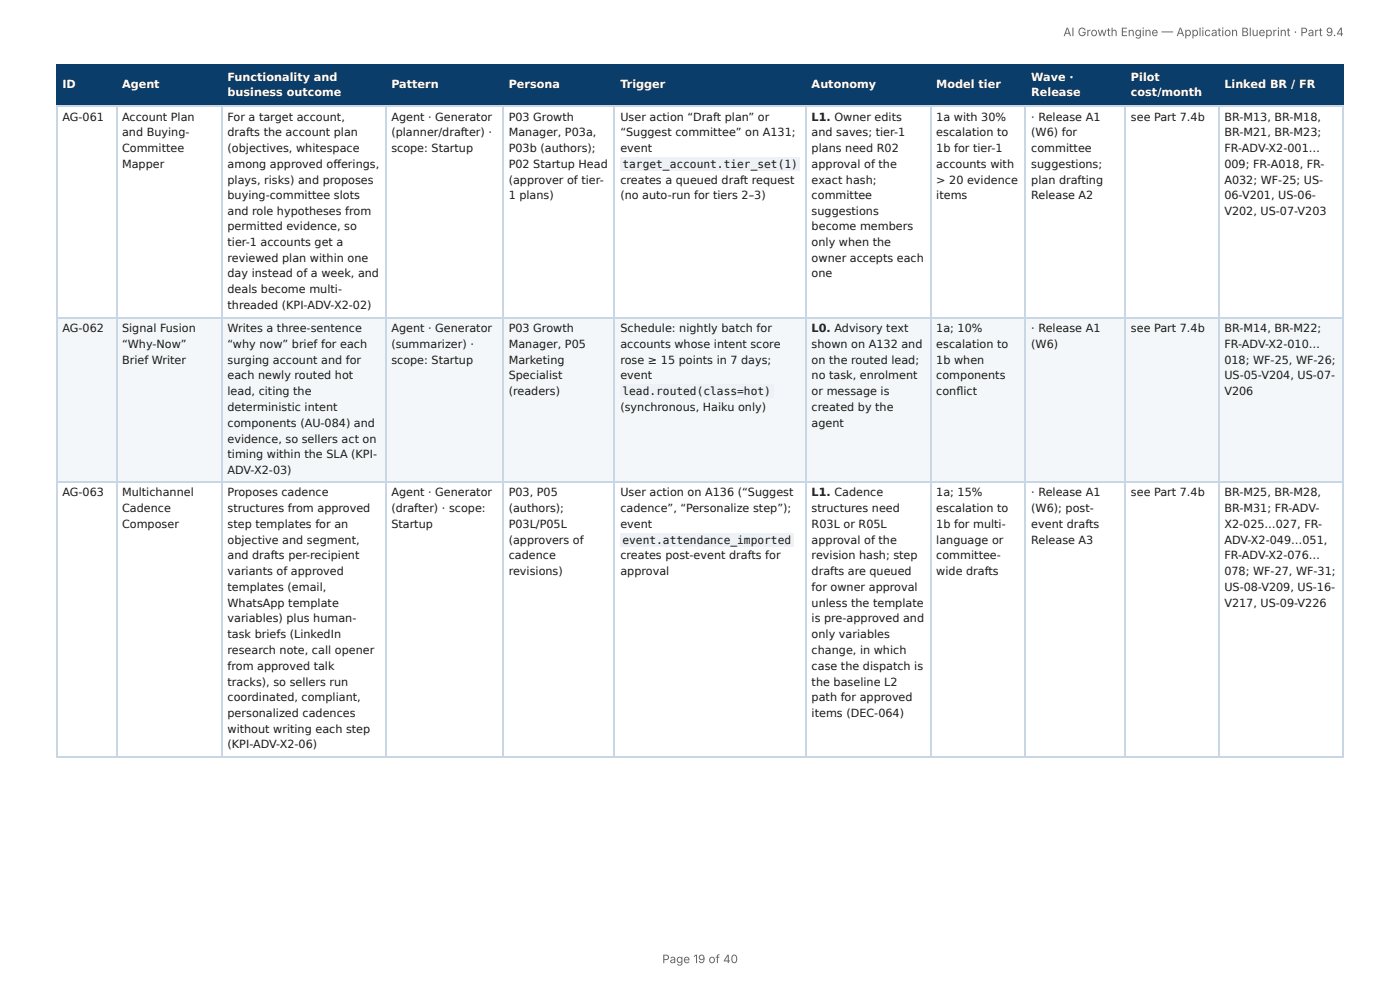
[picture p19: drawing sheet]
<svg xmlns="http://www.w3.org/2000/svg" width="297mm" height="210mm" viewBox="0 0 297 210" stroke-linecap="round" stroke-linejoin="round" font-family="sans-serif">
<defs><g id="words">
<g font-size="2.5" fill="#666">
<text x="225.8" y="7.7">AI Growth Engine — Application Blueprint · Part 9.4</text>
<text x="140.7" y="204.5">Page 19 of 40</text>
</g>
<g font-size="2.4" fill="#fff">
<text x="48.3" y="17.1">Functionality and</text>
<text x="219" y="17.1">Wave ·</text>
<text x="240.2" y="17.1">Pilot</text>
<text x="13.2" y="18.7">ID</text>
<text x="25.9" y="18.7">Agent</text>
<text x="48.3" y="20.5">business outcome</text>
<text x="83.1" y="18.7">Pattern</text>
<text x="108" y="18.7">Persona</text>
<text x="131.8" y="18.7">Trigger</text>
<text x="172.4" y="18.7">Autonomy</text>
<text x="198.9" y="18.7">Model tier</text>
<text x="219" y="20.5">Release</text>
<text x="240.2" y="20.5">cost/month</text>
<text x="260" y="18.7">Linked BR / FR</text>
</g>
<g font-size="2.4" fill="#1a1a1a">
<text x="13.2" y="25.6">AG-061</text>
<text x="25.9" y="25.6">Account Plan</text>
<text x="25.9" y="29">and Buying-</text>
<text x="48.3" y="25.6">For a target account,</text>
<text x="48.3" y="29">drafts the account plan</text>
<text x="83.1" y="25.6">Agent · Generator</text>
<text x="83.1" y="29">(planner/drafter) ·</text>
<text x="108" y="25.6">P03 Growth</text>
<text x="108" y="29">Manager, P03a,</text>
<text x="131.8" y="25.6">User action “Draft plan” or</text>
<text x="131.8" y="29">“Suggest committee” on A131;</text>
<text x="172.4" y="25.6">L1. Owner edits</text>
<text x="172.4" y="29">and saves; tier-1</text>
<text x="198.9" y="25.6">1a with 30%</text>
<text x="198.9" y="29">escalation to</text>
<text x="219" y="25.6">· Release A1</text>
<text x="219" y="29">(W6) for</text>
<text x="240.2" y="25.6">see Part 7.4b</text>
<text x="260" y="25.6">BR-M13, BR-M18,</text>
<text x="260" y="29">BR-M21, BR-M23;</text>
<text x="25.9" y="32.3">Committee</text>
<text x="25.9" y="35.7">Mapper</text>
<text x="48.3" y="32.3">(objectives, whitespace</text>
<text x="48.3" y="35.7">among approved off erings,</text>
<text x="83.1" y="32.3">scope: Startup</text>
<text x="108" y="32.3">P03b (authors);</text>
<text x="108" y="35.7">P02 Startup Head</text>
<text x="131.8" y="32.3">event</text>
<text x="132.2" y="35.7">target_account.tier_set(1)</text>
<text x="172.4" y="32.3">plans need R02</text>
<text x="172.4" y="35.7">approval of the</text>
<text x="198.9" y="32.3">1b for tier-1</text>
<text x="198.9" y="35.7">accounts with</text>
<text x="219" y="32.3">committee</text>
<text x="219" y="35.7">suggestions;</text>
<text x="260" y="32.3">FR-ADV-X2-001…</text>
<text x="260" y="35.7">009; FR-A018, FR-</text>
<text x="48.3" y="39">plays, risks) and proposes</text>
<text x="108" y="39">(approver of tier-</text>
<text x="131.8" y="39">creates a queued draft request</text>
<text x="172.4" y="39">exact hash;</text>
<text x="198.9" y="39">&gt; 20 evidence</text>
<text x="219" y="39">plan drafting</text>
<text x="260" y="39">A032; WF-25; US-</text>
<text x="48.3" y="42.4">buying-committee slots</text>
<text x="48.3" y="45.7">and role hypotheses from</text>
<text x="108" y="42.4">1 plans)</text>
<text x="131.8" y="42.4">(no auto-run for tiers 2–3)</text>
<text x="172.4" y="42.4">committee</text>
<text x="172.4" y="45.7">suggestions</text>
<text x="198.9" y="42.4">items</text>
<text x="219" y="42.4">Release A2</text>
<text x="260" y="42.4">06-V201, US-06-</text>
<text x="260" y="45.7">V202, US-07-V203</text>
<text x="48.3" y="48.8">permitted evidence, so</text>
<text x="48.3" y="52.2">tier-1 accounts get a</text>
<text x="172.4" y="48.8">become members</text>
<text x="172.4" y="52.2">only when the</text>
<text x="48.3" y="55.5">reviewed plan within one</text>
<text x="48.3" y="58.9">day instead of a week, and</text>
<text x="172.4" y="55.5">owner accepts each</text>
<text x="172.4" y="58.9">one</text>
<text x="48.3" y="62.2">deals become multi-</text>
<text x="48.3" y="65.6">threaded (KPI-ADV-X2-02)</text>
<text x="13.2" y="70.5">AG-062</text>
<text x="25.9" y="70.5">Signal Fusion</text>
<text x="48.3" y="70.5">Writes a three-sentence</text>
<text x="83.1" y="70.5">Agent · Generator</text>
<text x="108" y="70.5">P03 Growth</text>
<text x="131.8" y="70.5">Schedule: nightly batch for</text>
<text x="172.4" y="70.5">L0. Advisory text</text>
<text x="198.9" y="70.5">1a; 10%</text>
<text x="219" y="70.5">· Release A1</text>
<text x="240.2" y="70.5">see Part 7.4b</text>
<text x="260" y="70.5">BR-M14, BR-M22;</text>
<text x="25.9" y="73.9">“Why-Now”</text>
<text x="25.9" y="77.2">Brief Writer</text>
<text x="48.3" y="73.9">“why now” brief for each</text>
<text x="48.3" y="77.2">surging account and for</text>
<text x="83.1" y="73.9">(summarizer) ·</text>
<text x="83.1" y="77.2">scope: Startup</text>
<text x="108" y="73.9">Manager, P05</text>
<text x="108" y="77.2">Marketing</text>
<text x="131.8" y="73.9">accounts whose intent score</text>
<text x="131.8" y="77.2">rose ≥ 15 points in 7 days;</text>
<text x="172.4" y="73.9">shown on A132 and</text>
<text x="172.4" y="77.2">on the routed lead;</text>
<text x="198.9" y="73.9">escalation to</text>
<text x="198.9" y="77.2">1b when</text>
<text x="219" y="73.9">(W6)</text>
<text x="260" y="73.9">FR-ADV-X2-010…</text>
<text x="260" y="77.2">018; WF-25, WF-26;</text>
<text x="48.3" y="80.6">each newly routed hot</text>
<text x="48.3" y="83.9">lead, citing the</text>
<text x="108" y="80.6">Specialist</text>
<text x="108" y="83.9">(readers)</text>
<text x="131.8" y="80.6">event</text>
<text x="132.2" y="83.9">lead.routed(class=hot)</text>
<text x="172.4" y="80.6">no task, enrolment</text>
<text x="172.4" y="83.9">or message is</text>
<text x="198.9" y="80.6">components</text>
<text x="198.9" y="83.9">confl ict</text>
<text x="260" y="80.6">US-05-V204, US-07-</text>
<text x="260" y="83.9">V206</text>
<text x="48.3" y="87.3">deterministic intent</text>
<text x="131.8" y="87.3">(synchronous, Haiku only)</text>
<text x="172.4" y="87.3">created by the</text>
<text x="48.3" y="90.6">components (AU-084) and</text>
<text x="48.3" y="94">evidence, so sellers act on</text>
<text x="172.4" y="90.6">agent</text>
<text x="48.3" y="97.3">timing within the SLA (KPI-</text>
<text x="48.3" y="100.7">ADV-X2-03)</text>
<text x="13.2" y="105.4">AG-063</text>
<text x="25.9" y="105.4">Multichannel</text>
<text x="48.3" y="105.4">Proposes cadence</text>
<text x="83.1" y="105.4">Agent · Generator</text>
<text x="108" y="105.4">P03, P05</text>
<text x="131.8" y="105.4">User action on A136 (“Suggest</text>
<text x="172.4" y="105.4">L1. Cadence</text>
<text x="198.9" y="105.4">1a; 15%</text>
<text x="219" y="105.4">· Release A1</text>
<text x="240.2" y="105.4">see Part 7.4b</text>
<text x="260" y="105.4">BR-M25, BR-M28,</text>
<text x="25.9" y="108.7">Cadence</text>
<text x="25.9" y="112.1">Composer</text>
<text x="48.3" y="108.7">structures from approved</text>
<text x="48.3" y="112.1">step templates for an</text>
<text x="83.1" y="108.7">(drafter) · scope:</text>
<text x="83.1" y="112.1">Startup</text>
<text x="108" y="108.7">(authors);</text>
<text x="108" y="112.1">P03L/P05L</text>
<text x="131.8" y="108.7">cadence”, “Personalize step”);</text>
<text x="131.8" y="112.1">event</text>
<text x="172.4" y="108.7">structures need</text>
<text x="172.4" y="112.1">R03L or R05L</text>
<text x="198.9" y="108.7">escalation to</text>
<text x="198.9" y="112.1">1b for multi-</text>
<text x="219" y="108.7">(W6); post-</text>
<text x="219" y="112.1">event drafts</text>
<text x="260" y="108.7">BR-M31; FR-ADV-</text>
<text x="260" y="112.1">X2-025…027, FR-</text>
<text x="48.3" y="115.4">objective and segment,</text>
<text x="48.3" y="118.8">and drafts per-recipient</text>
<text x="108" y="115.4">(approvers of</text>
<text x="108" y="118.8">cadence</text>
<text x="131.8" y="118.8">creates post-event drafts for</text>
<text x="132.2" y="115.4">event.attendance_imported</text>
<text x="172.4" y="115.4">approval of the</text>
<text x="172.4" y="118.8">revision hash; step</text>
<text x="198.9" y="115.4">language or</text>
<text x="198.9" y="118.8">committee-</text>
<text x="219" y="115.4">Release A3</text>
<text x="260" y="115.4">ADV-X2-049…051,</text>
<text x="260" y="118.8">FR-ADV-X2-076…</text>
<text x="48.3" y="122.1">variants of approved</text>
<text x="48.3" y="125.5">templates (email,</text>
<text x="108" y="122.1">revisions)</text>
<text x="131.8" y="122.1">approval</text>
<text x="172.4" y="122.1">drafts are queued</text>
<text x="172.4" y="125.5">for owner approval</text>
<text x="198.9" y="122.1">wide drafts</text>
<text x="260" y="122.1">078; WF-27, WF-31;</text>
<text x="260" y="125.5">US-08-V209, US-16-</text>
<text x="48.3" y="128.8">WhatsApp template</text>
<text x="172.4" y="128.8">unless the template</text>
<text x="260" y="128.8">V217, US-09-V226</text>
<text x="48.3" y="132.2">variables) plus human-</text>
<text x="48.3" y="135.5">task briefs (LinkedIn</text>
<text x="172.4" y="132.2">is pre-approved and</text>
<text x="172.4" y="135.5">only variables</text>
<text x="48.3" y="138.9">research note, call opener</text>
<text x="48.3" y="142.2">from approved talk</text>
<text x="172.4" y="138.9">change, in which</text>
<text x="172.4" y="142.2">case the dispatch is</text>
<text x="48.3" y="145.6">tracks), so sellers run</text>
<text x="48.3" y="148.9">coordinated, compliant,</text>
<text x="172.4" y="145.6">the baseline L2</text>
<text x="172.4" y="148.9">path for approved</text>
<text x="48.3" y="152.3">personalized cadences</text>
<text x="48.3" y="155.6">without writing each step</text>
<text x="172.4" y="152.3">items (DEC-064)</text>
<text x="48.3" y="158.8">(KPI-ADV-X2-06)</text>
</g>
</g></defs>
<g fill="#0b3d6b">
<path d="M12.1 14h12.5v8.5h-12.5z"/>
<path d="M24.6 14h22.6v8.5h-22.6z"/>
<path d="M47.2 14h34.6v8.5h-34.6z"/>
<path d="M81.8 14h25.1v8.5h-25.1z"/>
<path d="M106.9 14h23.6v8.5h-23.6z"/>
<path d="M130.5 14h40.7v8.5h-40.7z"/>
<path d="M171.2 14h26.4v8.5h-26.4z"/>
<path d="M197.6 14h20.3v8.5h-20.3z"/>
<path d="M217.9 14h21v8.5h-21z"/>
<path d="M238.9 14h19.9v8.5h-19.9z"/>
<path d="M258.8 14h26.6v8.5h-26.6z"/>
</g>
<g fill="#f4f7fa">
<path d="M12.1 67.6h12.5v34.9h-12.5z"/>
<path d="M24.6 67.6h22.6v34.9h-22.6z"/>
<path d="M47.2 67.6h34.6v34.9h-34.6z"/>
<path d="M81.8 67.6h25.1v34.9h-25.1z"/>
<path d="M106.9 67.6h23.6v34.9h-23.6z"/>
<path d="M130.5 67.6h40.7v34.9h-40.7z"/>
<path d="M171.2 67.6h26.4v34.9h-26.4z"/>
<path d="M197.6 67.6h20.3v34.9h-20.3z"/>
<path d="M217.9 67.6h21v34.9h-21z"/>
<path d="M238.9 67.6h19.9v34.9h-19.9z"/>
<path d="M258.8 67.6h26.6v34.9h-26.6z"/>
</g>
<g fill="none" stroke="#0b3d6b" stroke-width=".22">
<path d="M11.9 13.9h273.5M12 13.8v8.9M24.8 13.8v8.9M47.1 13.8v8.9M82 13.8v8.9M106.8 13.8v8.9M130.4 13.8v8.9M171.1 13.8v8.9M197.7 13.8v8.9M217.8 13.8v8.9M239 13.8v8.9M258.9 13.8v8.9"/>
<path d="M11.9 22.6h273.5"/>
</g>
<path d="M285.3 13.8v8.9" fill="none" stroke="#0b3d6b" stroke-width=".21"/>
<g fill="none" stroke="#c9d6e3" stroke-width=".22">
<path d="M11.9 22.6h273.5M12 22.7v138.1M24.8 22.7v138.1M47.1 22.7v138.1M82 22.7v138.1M106.8 22.7v138.1M130.4 22.7v138.1M171.1 22.7v138.1M197.7 22.7v138.1M217.8 22.7v138.1M239 22.7v138.1M258.9 22.7v138.1"/>
<path d="M11.9 67.5h273.5M11.9 102.3h273.5M11.9 160.7h273.5"/>
</g>
<path d="M285.3 22.7v138.1" fill="none" stroke="#c9d6e3" stroke-width=".21"/>
<g fill="#eef2f6">
<path d="M131.7 33.4h38.2v2.9h-38.2z"/>
<path d="M131.7 81.7h32.6v2.9h-32.6z"/>
<path d="M131.7 113.2h36.8v2.9h-36.8z"/>
</g>
<use href="#words"/>
</svg>
